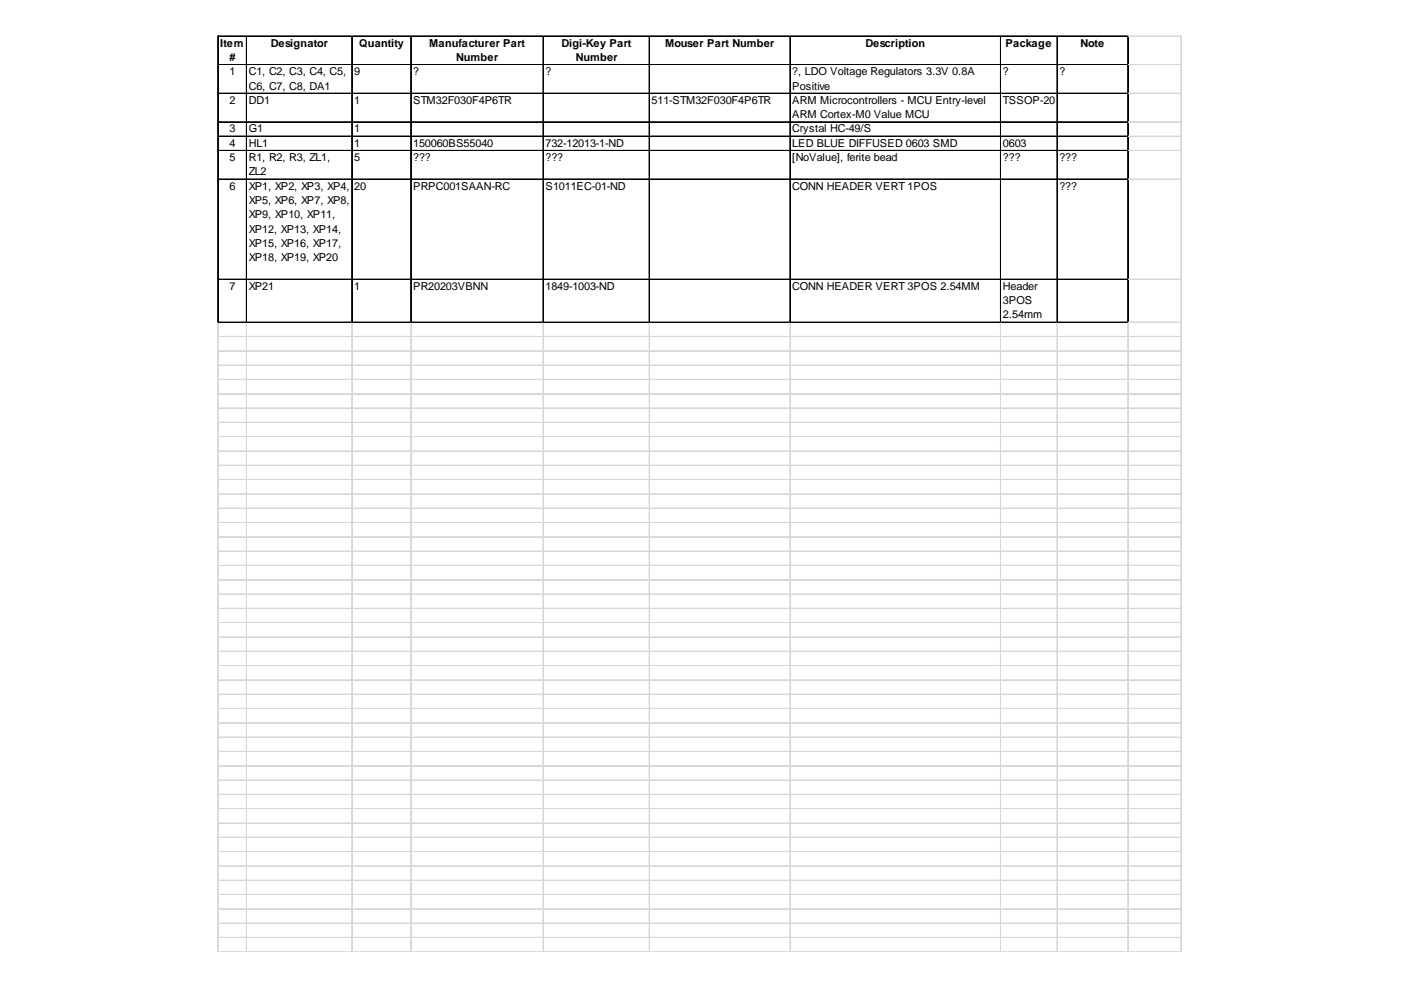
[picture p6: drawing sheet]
<svg xmlns="http://www.w3.org/2000/svg" width="297mm" height="210mm" viewBox="0 0 297 210" stroke-linecap="round" stroke-linejoin="round" font-family="sans-serif">
<defs><g id="words">
<g font-size="2.3">
<text x="46.7" y="9.9">Item</text>
<text x="57.4" y="9.9">Designator</text>
<text x="76.2" y="9.9">Quantity</text>
<text x="91" y="9.9">Manufacturer Part</text>
<text x="119" y="9.9">Digi-Key Part</text>
<text x="141" y="9.9">Mouser Part Number</text>
<text x="183.5" y="9.9">Description</text>
<text x="213.2" y="9.9">Package</text>
<text x="229.1" y="9.9">Note</text>
<text x="48.7" y="12.9">#</text>
<text x="48.7" y="16">1</text>
<text x="52.8" y="16">C1, C2, C3, C4, C5,</text>
<text x="75.1" y="16">9</text>
<text x="87.6" y="16">?</text>
<text x="96.7" y="12.9">Number</text>
<text x="115.6" y="16">?</text>
<text x="122.1" y="12.9">Number</text>
<text x="168" y="16">?, LDO Voltage Regulators 3.3V 0.8A</text>
<text x="212.7" y="16">?</text>
<text x="224.6" y="16">?</text>
<text x="48.7" y="22">2</text>
<text x="52.8" y="19">C6, C7, C8, DA1</text>
<text x="52.8" y="22">DD1</text>
<text x="75.1" y="22">1</text>
<text x="87.6" y="22">STM32F030F4P6TR</text>
<text x="138.2" y="22">511-STM32F030F4P6TR</text>
<text x="168" y="19">Positive</text>
<text x="168" y="22">ARM Microcontrollers - MCU Entry-level</text>
<text x="212.7" y="22">TSSOP-20</text>
<text x="48.7" y="28.1">3</text>
<text x="52.8" y="28.1">G1</text>
<text x="75.1" y="28.1">1</text>
<text x="168" y="25.1">ARM Cortex-M0 Value MCU</text>
<text x="168" y="28.1">Crystal HC-49/S</text>
<text x="48.7" y="31.1">4</text>
<text x="48.7" y="34.2">5</text>
<text x="52.8" y="31.1">HL1</text>
<text x="52.8" y="34.2">R1, R2, R3, ZL1,</text>
<text x="75.1" y="31.1">1</text>
<text x="75.1" y="34.2">5</text>
<text x="87.6" y="31.1">150060BS55040</text>
<text x="87.6" y="34.2">???</text>
<text x="115.6" y="31.1">732-12013-1-ND</text>
<text x="115.6" y="34.2">???</text>
<text x="168" y="31.1">LED BLUE DIFFUSED 0603 SMD</text>
<text x="168" y="34.2">[NoValue], ferite bead</text>
<text x="212.7" y="31.1">0603</text>
<text x="212.7" y="34.2">???</text>
<text x="224.6" y="34.2">???</text>
<text x="48.7" y="40.2">6</text>
<text x="52.8" y="37.2">ZL2</text>
<text x="52.8" y="40.2">XP1, XP2, XP3, XP4,</text>
<text x="75.1" y="40.2">20</text>
<text x="87.6" y="40.2">PRPC001SAAN-RC</text>
<text x="115.6" y="40.2">S1011EC-01-ND</text>
<text x="168" y="40.2">CONN HEADER VERT 1POS</text>
<text x="224.6" y="40.2">???</text>
<text x="52.8" y="43.3">XP5, XP6, XP7, XP8,</text>
<text x="52.8" y="46.3">XP9, XP10, XP11,</text>
<text x="52.8" y="49.3">XP12, XP13, XP14,</text>
<text x="52.8" y="52.4">XP15, XP16, XP17,</text>
<text x="52.8" y="55.4">XP18, XP19, XP20</text>
<text x="48.7" y="61.5">7</text>
<text x="52.8" y="61.5">XP21</text>
<text x="75.1" y="61.5">1</text>
<text x="87.6" y="61.5">PR20203VBNN</text>
<text x="115.6" y="61.5">1849-1003-ND</text>
<text x="168" y="61.5">CONN HEADER VERT 3POS 2.54MM</text>
<text x="212.7" y="61.5">Header</text>
<text x="212.7" y="64.5">3POS</text>
<text x="212.7" y="67.5">2.54mm</text>
</g>
</g></defs>
<g fill="none" stroke="#000" stroke-width=".21">
<path d="M46.2 7.6v60.9M46.3 7.6h193M46.3 7.7h193M46.3 13.7h193M46.3 13.8h193M46.3 19.7h193M46.3 19.8h193M52.2 7.8v60.7M52.3 7.8v60.7M74.6 7.8v60.7M87.1 7.8v60.7M87.2 7.8v60.7"/>
<path d="M115.1 7.8v60.7M115.2 7.8v60.7M137.6 7.8v60.7M137.7 7.8v60.7M167.5 7.8v60.7M212.1 7.8v60.7M212.2 7.8v60.7M224.1 7.8v60.7M224.2 7.8v60.7M239.1 7.8v60.7M239.2 7.8v60.7M46.3 25.8h193"/>
<path d="M46.3 25.9h193M46.3 28.8h193M46.3 28.9h193M46.3 31.9h193M46.3 32h193M46.3 37.9h193M46.3 38h193M46.3 59.2h193M46.3 59.3h193M46.3 68.3h193M46.3 68.4h193"/>
</g>
<g fill="none" stroke="#d0d7e5" stroke-width=".21">
<path d="M239.3 7.6h11.3M239.3 7.7h11.3M239.3 13.7h11.3M239.3 13.8h11.3M239.3 19.7h11.3M239.3 19.8h11.3M250.3 7.6v194.2M250.4 7.6v194.2M239.3 25.8h11.3M239.3 25.9h11.3M239.3 28.8h11.3M239.3 28.9h11.3"/>
<path d="M239.3 31.9h11.3M239.3 32h11.3M239.3 37.9h11.3M239.3 38h11.3M239.3 59.2h11.3M239.3 59.3h11.3M46.2 68.5v133.3M46.2 71.3h204.4M46.2 71.4h204.4M46.2 74.4h204.4M46.2 77.4h204.4M46.2 77.5h204.4"/>
<path d="M52.2 68.5v133.3M52.3 68.5v133.3M74.6 68.5v133.3M87.1 68.5v133.3M87.2 68.5v133.3M115.1 68.5v133.3M115.2 68.5v133.3M137.6 68.5v133.3M137.7 68.5v133.3M167.5 68.5v133.3M212.1 68.5v133.3M212.2 68.5v133.3"/>
<path d="M224.1 68.5v133.3M224.2 68.5v133.3M239.1 68.5v133.3M239.2 68.5v133.3M239.3 68.3h11.3M239.3 68.4h11.3M46.2 80.4h204.4M46.2 80.5h204.4M46.2 83.5h204.4M46.2 86.5h204.4M46.2 86.6h204.4M46.2 89.5h204.4"/>
<path d="M46.2 89.6h204.4M46.2 92.6h204.4M46.2 95.6h204.4M46.2 95.7h204.4M46.2 98.6h204.4M46.2 98.7h204.4M46.2 101.7h204.4M46.2 104.7h204.4M46.2 104.8h204.4M46.2 107.7h204.4M46.2 107.8h204.4M46.2 110.8h204.4"/>
<path d="M46.2 113.8h204.4M46.2 113.9h204.4M46.2 116.8h204.4M46.2 116.9h204.4M46.2 119.9h204.4M46.2 122.9h204.4M46.2 123h204.4M46.2 125.9h204.4M46.2 126h204.4M46.2 129h204.4M46.2 132h204.4M46.2 132.1h204.4"/>
<path d="M46.2 135h204.4M46.2 135.1h204.4M46.2 138.1h204.4M46.2 141.1h204.4M46.2 141.2h204.4M46.2 144.1h204.4M46.2 144.2h204.4M46.2 147.2h204.4M46.2 147.3h204.4M46.2 150.2h204.4M46.2 150.3h204.4M46.2 153.2h204.4"/>
<path d="M46.2 153.3h204.4M46.2 156.3h204.4M46.2 156.4h204.4M46.2 159.3h204.4M46.2 159.4h204.4M46.2 162.3h204.4M46.2 162.4h204.4M46.2 165.4h204.4M46.2 165.5h204.4M46.2 168.4h204.4M46.2 168.5h204.4M46.2 171.4h204.4"/>
<path d="M46.2 171.5h204.4M46.2 174.5h204.4M46.2 174.6h204.4M46.2 177.5h204.4M46.2 177.6h204.4M46.2 180.5h204.4M46.2 180.6h204.4M46.2 183.6h204.4M46.2 183.7h204.4M46.2 186.6h204.4M46.2 186.7h204.4M46.2 189.6h204.4"/>
<path d="M46.2 189.7h204.4M46.2 192.7h204.4M46.2 192.8h204.4M46.2 195.7h204.4M46.2 195.8h204.4M46.2 198.7h204.4M46.2 198.8h204.4M46.2 201.8h204.4"/>
</g>
<use href="#words"/>
</svg>
